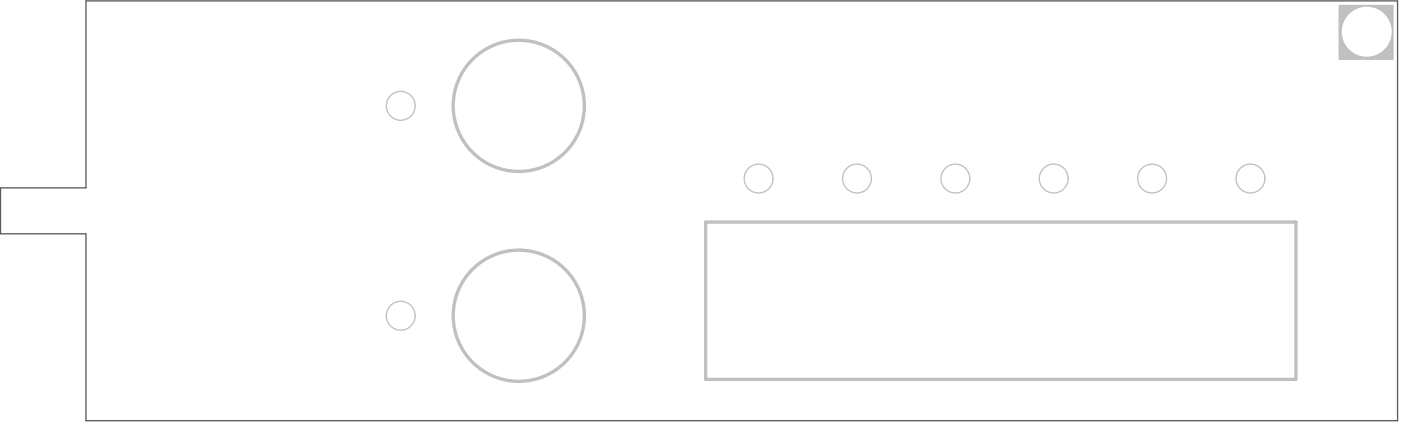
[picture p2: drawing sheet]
<svg xmlns="http://www.w3.org/2000/svg" width="177mm" height="54mm" viewBox="0 0 177 54" stroke-linecap="round" stroke-linejoin="round" font-family="sans-serif">
<path d="M169.5 .6h7v7h-7zM169.9 4a3.2 3.2 0 0 0 6.4 0 3.2 3.2 0 0 0-6.4 0z" fill="#c0c0c0"/>
<g fill="none" stroke="#c0c0c0" stroke-width=".42">
<path d="M89.4 48h.1M89.4 48v-19.9h74.7v19.9M89.4 48h74.7"/>
<circle cx="65.7" cy="13.4" r="8.3"/>
<circle cx="65.7" cy="39.9" r="8.3"/>
</g>
<g fill="none" stroke="#c0c0c0" stroke-width=".17">
<path d="M164.1 28.1h.1M164.1 48h.1"/>
<circle cx="50.8" cy="13.4" r="1.83"/>
<circle cx="50.8" cy="39.9" r="1.83"/>
<circle cx="96.1" cy="22.6" r="1.83"/>
<circle cx="108.5" cy="22.6" r="1.83"/>
<circle cx="121" cy="22.6" r="1.83"/>
<circle cx="133.5" cy="22.6" r="1.83"/>
<circle cx="145.9" cy="22.6" r="1.83"/>
<circle cx="158.4" cy="22.6" r="1.83"/>
</g>
<path d="M10.9 .1h166.1v53.1h-166.1v-23.6h-10.8v-5.8h10.8z" fill="none" stroke="#5a5a5a" stroke-width=".17"/>
</svg>
